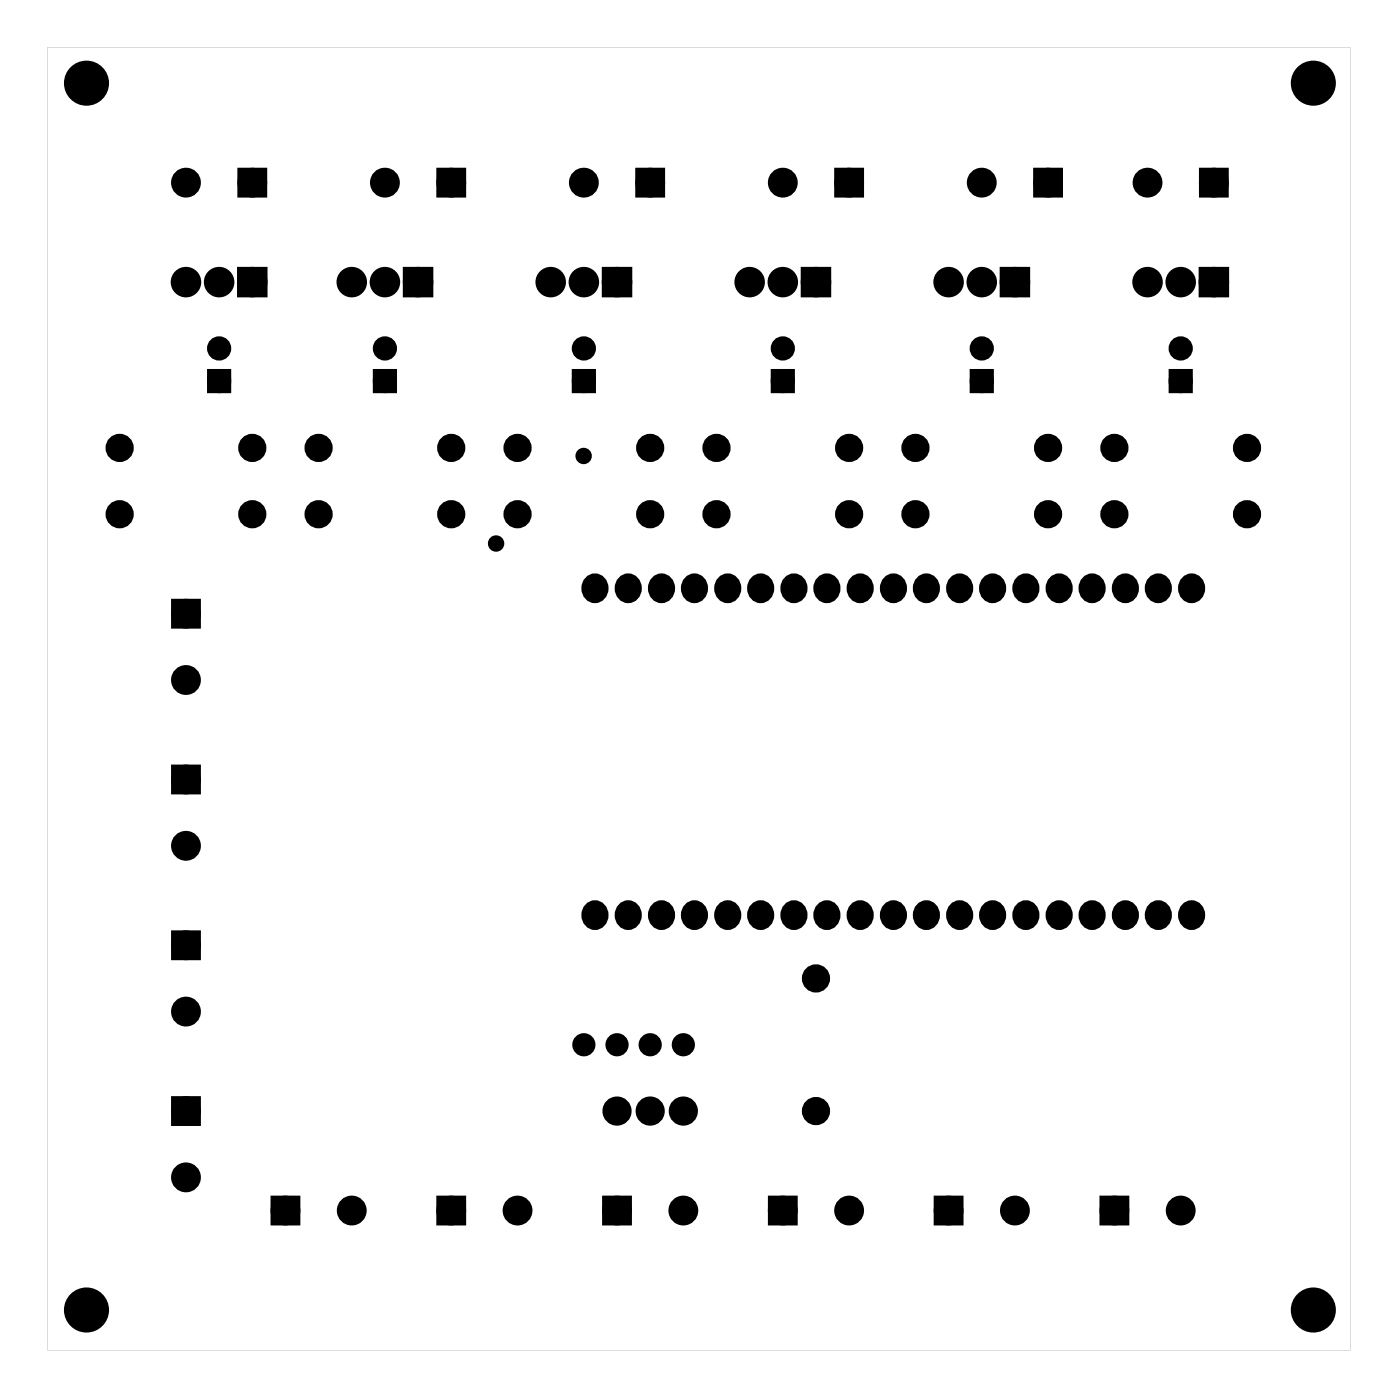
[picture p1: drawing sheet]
<svg xmlns="http://www.w3.org/2000/svg" width="107mm" height="107mm" viewBox="0 0 107 107" stroke-linecap="round" stroke-linejoin="round" font-family="sans-serif">
<g fill="#000">
<path d="M18.6 13.2h1.5v1.6h-1.5zM33.8 13.2h1.5v1.6h-1.5zM49 13.2h1.6v1.6h-1.6zM64.3 13.2h1.5v1.6h-1.5zM79.5 13.2h1.5v1.6h-1.5zM92.2 13.2h1.5v1.6h-1.5zM16.2 28.6h1.2v1.2h-1.2zM18.5 20.8h1.6v1.6h-1.6zM28.9 28.6h1.2v1.2h-1.2zM31.2 20.8h1.6v1.6h-1.6zM44.1 28.6h1.2v1.2h-1.2zM46.5 20.8h1.6v1.6h-1.6z"/>
<path d="M59.4 28.6h1.2v1.2h-1.2zM61.7 20.8h1.6v1.6h-1.6zM74.6 28.6h1.2v1.2h-1.2zM77 20.8h1.5v1.6h-1.5zM89.8 28.6h1.2v1.2h-1.2zM92.2 20.8h1.6v1.6h-1.6zM13.5 46.2h1.5v1.6h-1.5zM13.5 58.9h1.5v1.6h-1.5zM13.5 71.6h1.5v1.6h-1.5zM13.5 84.3h1.5v1.6h-1.5zM21.1 92h1.5v1.5h-1.5zM33.8 92h1.5v1.5h-1.5z"/>
<path d="M46.5 92h1.5v1.5h-1.5zM59.2 92h1.5v1.5h-1.5zM71.9 92h1.5v1.5h-1.5zM84.6 92h1.5v1.5h-1.5z"/>
<path d="M3.6 3.6v99.8h99.8v-99.8zM3.6 3.6h99.8v99.8h-99.8z"/>
</g>
<g fill="#000">
<circle cx="6.6" cy="6.4" r="1.6"/>
<circle cx="14.2" cy="14" r=".76"/>
<circle cx="19.3" cy="14" r=".76"/>
<circle cx="29.5" cy="14" r=".76"/>
<circle cx="34.6" cy="14" r=".76"/>
<circle cx="44.7" cy="14" r=".76"/>
<circle cx="49.8" cy="14" r=".76"/>
<circle cx="60" cy="14" r=".76"/>
<circle cx="65" cy="14" r=".76"/>
<circle cx="75.2" cy="14" r=".76"/>
<circle cx="80.3" cy="14" r=".76"/>
<circle cx="87.9" cy="14" r=".76"/>
<circle cx="93" cy="14" r=".76"/>
<circle cx="100.6" cy="6.4" r="1.6"/>
<circle cx="9.2" cy="34.3" r=".7"/>
<circle cx="9.2" cy="39.4" r=".7"/>
<circle cx="14.2" cy="21.6" r=".79"/>
<circle cx="16.8" cy="21.6" r=".79"/>
<circle cx="16.8" cy="29.2" r=".6"/>
<circle cx="16.8" cy="26.7" r=".6"/>
<circle cx="19.3" cy="34.3" r=".7"/>
<circle cx="19.3" cy="39.4" r=".7"/>
<circle cx="19.3" cy="21.6" r=".79"/>
<circle cx="24.4" cy="39.4" r=".7"/>
<circle cx="24.4" cy="34.3" r=".7"/>
<circle cx="26.9" cy="21.6" r=".79"/>
<circle cx="29.5" cy="29.2" r=".6"/>
<circle cx="29.5" cy="26.7" r=".6"/>
<circle cx="29.5" cy="21.6" r=".79"/>
<circle cx="32" cy="21.6" r=".79"/>
<circle cx="34.6" cy="39.4" r=".7"/>
<circle cx="34.6" cy="34.3" r=".7"/>
<circle cx="39.6" cy="34.3" r=".7"/>
<circle cx="39.6" cy="39.4" r=".7"/>
<circle cx="42.2" cy="21.6" r=".79"/>
<circle cx="44.7" cy="34.9" r=".35"/>
<circle cx="44.7" cy="21.6" r=".79"/>
<circle cx="44.7" cy="29.2" r=".6"/>
<circle cx="44.7" cy="26.7" r=".6"/>
<circle cx="47.3" cy="21.6" r=".79"/>
<circle cx="49.8" cy="39.4" r=".7"/>
<circle cx="49.8" cy="34.3" r=".7"/>
<circle cx="54.9" cy="39.4" r=".7"/>
<circle cx="54.9" cy="34.3" r=".7"/>
<circle cx="57.4" cy="21.6" r=".79"/>
<circle cx="60" cy="21.6" r=".79"/>
<circle cx="60" cy="29.2" r=".6"/>
<circle cx="60" cy="26.7" r=".6"/>
<circle cx="62.5" cy="21.6" r=".79"/>
<circle cx="65" cy="34.3" r=".7"/>
<circle cx="65" cy="39.4" r=".7"/>
<circle cx="70.1" cy="34.3" r=".7"/>
<circle cx="70.1" cy="39.4" r=".7"/>
<circle cx="72.7" cy="21.6" r=".79"/>
<circle cx="75.2" cy="21.6" r=".79"/>
<circle cx="75.2" cy="29.2" r=".6"/>
<circle cx="75.2" cy="26.7" r=".6"/>
<circle cx="77.7" cy="21.6" r=".79"/>
<circle cx="80.3" cy="34.3" r=".7"/>
<circle cx="80.3" cy="39.4" r=".7"/>
<circle cx="85.4" cy="39.4" r=".7"/>
<circle cx="85.4" cy="34.3" r=".7"/>
<circle cx="87.9" cy="21.6" r=".79"/>
<circle cx="90.4" cy="29.2" r=".6"/>
<circle cx="90.4" cy="26.7" r=".6"/>
<circle cx="90.4" cy="21.6" r=".79"/>
<circle cx="93" cy="21.6" r=".79"/>
<circle cx="95.5" cy="34.3" r=".7"/>
<circle cx="95.5" cy="39.4" r=".7"/>
<circle cx="14.2" cy="59.7" r=".76"/>
<circle cx="14.2" cy="47" r=".76"/>
<circle cx="14.2" cy="52.1" r=".76"/>
<circle cx="38" cy="41.6" r=".35"/>
<circle cx="45.6" cy="45.1" r=".73"/>
<circle cx="48.2" cy="45.1" r=".73"/>
<circle cx="50.7" cy="45.1" r=".73"/>
<circle cx="53.2" cy="45.1" r=".73"/>
<circle cx="55.8" cy="45.1" r=".73"/>
<circle cx="58.3" cy="45.1" r=".73"/>
<circle cx="60.8" cy="45.1" r=".73"/>
<circle cx="63.4" cy="45.1" r=".73"/>
<circle cx="65.9" cy="45.1" r=".73"/>
<circle cx="68.5" cy="45.1" r=".73"/>
<circle cx="71" cy="45.1" r=".73"/>
<circle cx="73.5" cy="45.1" r=".73"/>
<circle cx="76.1" cy="45.1" r=".73"/>
<circle cx="78.6" cy="45.1" r=".73"/>
<circle cx="81.2" cy="45.1" r=".73"/>
<circle cx="83.7" cy="45.1" r=".73"/>
<circle cx="86.2" cy="45.1" r=".73"/>
<circle cx="88.8" cy="45.1" r=".73"/>
<circle cx="91.3" cy="45.1" r=".73"/>
<circle cx="14.2" cy="64.8" r=".76"/>
<circle cx="14.2" cy="72.4" r=".76"/>
<circle cx="14.2" cy="77.5" r=".76"/>
<circle cx="45.6" cy="70.1" r=".73"/>
<circle cx="48.2" cy="70.1" r=".73"/>
<circle cx="50.7" cy="70.1" r=".73"/>
<circle cx="53.2" cy="70.1" r=".73"/>
<circle cx="55.8" cy="70.1" r=".73"/>
<circle cx="58.3" cy="70.1" r=".73"/>
<circle cx="60.8" cy="70.1" r=".73"/>
<circle cx="62.5" cy="75" r=".7"/>
<circle cx="63.4" cy="70.1" r=".73"/>
<circle cx="65.9" cy="70.1" r=".73"/>
<circle cx="68.5" cy="70.1" r=".73"/>
<circle cx="71" cy="70.1" r=".73"/>
<circle cx="73.5" cy="70.1" r=".73"/>
<circle cx="76.1" cy="70.1" r=".73"/>
<circle cx="78.6" cy="70.1" r=".73"/>
<circle cx="81.2" cy="70.1" r=".73"/>
<circle cx="83.7" cy="70.1" r=".73"/>
<circle cx="86.2" cy="70.1" r=".73"/>
<circle cx="88.8" cy="70.1" r=".73"/>
<circle cx="91.3" cy="70.1" r=".73"/>
<circle cx="14.2" cy="85.1" r=".76"/>
<circle cx="14.2" cy="90.2" r=".76"/>
<circle cx="21.9" cy="92.7" r=".76"/>
<circle cx="26.9" cy="92.7" r=".76"/>
<circle cx="34.6" cy="92.7" r=".76"/>
<circle cx="39.6" cy="92.7" r=".76"/>
<circle cx="44.7" cy="80" r=".76"/>
<circle cx="47.3" cy="92.7" r=".76"/>
<circle cx="47.3" cy="80" r=".76"/>
<circle cx="47.3" cy="85.1" r=".74"/>
<circle cx="49.8" cy="80" r=".76"/>
<circle cx="49.8" cy="85.1" r=".74"/>
<circle cx="52.3" cy="92.7" r=".76"/>
<circle cx="52.3" cy="80" r=".76"/>
<circle cx="52.3" cy="85.1" r=".74"/>
<circle cx="60" cy="92.7" r=".76"/>
<circle cx="62.5" cy="85.1" r=".7"/>
<circle cx="65" cy="92.7" r=".76"/>
<circle cx="72.7" cy="92.7" r=".76"/>
<circle cx="77.7" cy="92.7" r=".76"/>
<circle cx="85.4" cy="92.7" r=".76"/>
<circle cx="90.4" cy="92.7" r=".76"/>
<circle cx="6.6" cy="100.4" r="1.6"/>
<circle cx="100.6" cy="100.4" r="1.6"/>
</g>
<g fill="none" stroke="#000" stroke-width=".55">
<circle cx="44.7" cy="34.9" r=".35"/>
<circle cx="38" cy="41.6" r=".35"/>
</g>
<g fill="none" stroke="#000" stroke-width=".76" stroke-linecap="butt">
<path d="M18.6 13.2h1.5v1.6h-1.5zM33.8 13.2h1.5v1.6h-1.5zM49 13.2h1.6v1.6h-1.6zM64.3 13.2h1.5v1.6h-1.5zM79.5 13.2h1.5v1.6h-1.5zM92.2 13.2h1.5v1.6h-1.5zM18.5 20.8h1.6v1.6h-1.6zM31.2 20.8h1.6v1.6h-1.6zM46.5 20.8h1.6v1.6h-1.6zM61.7 20.8h1.6v1.6h-1.6zM77 20.8h1.5v1.6h-1.5zM92.2 20.8h1.6v1.6h-1.6z"/>
<path d="M13.5 46.2h1.5v1.6h-1.5zM13.5 58.9h1.5v1.6h-1.5zM13.5 71.6h1.5v1.6h-1.5zM13.5 84.3h1.5v1.6h-1.5zM21.1 92h1.5v1.5h-1.5zM33.8 92h1.5v1.5h-1.5zM46.5 92h1.5v1.5h-1.5zM59.2 92h1.5v1.5h-1.5zM71.9 92h1.5v1.5h-1.5zM84.6 92h1.5v1.5h-1.5z"/>
<circle cx="14.2" cy="14" r=".76"/>
<circle cx="19.3" cy="14" r=".76"/>
<circle cx="29.5" cy="14" r=".76"/>
<circle cx="34.6" cy="14" r=".76"/>
<circle cx="44.7" cy="14" r=".76"/>
<circle cx="49.8" cy="14" r=".76"/>
<circle cx="60" cy="14" r=".76"/>
<circle cx="65" cy="14" r=".76"/>
<circle cx="75.2" cy="14" r=".76"/>
<circle cx="80.3" cy="14" r=".76"/>
<circle cx="87.9" cy="14" r=".76"/>
<circle cx="93" cy="14" r=".76"/>
<circle cx="9.2" cy="39.4" r=".7"/>
<circle cx="9.2" cy="34.3" r=".7"/>
<circle cx="14.2" cy="21.6" r=".79"/>
<circle cx="16.8" cy="21.6" r=".79"/>
<circle cx="19.3" cy="39.4" r=".7"/>
<circle cx="19.3" cy="34.3" r=".7"/>
<circle cx="19.3" cy="21.6" r=".79"/>
<circle cx="24.4" cy="39.4" r=".7"/>
<circle cx="24.4" cy="34.3" r=".7"/>
<circle cx="26.9" cy="21.6" r=".79"/>
<circle cx="29.5" cy="21.6" r=".79"/>
<circle cx="32" cy="21.6" r=".79"/>
<circle cx="34.6" cy="34.3" r=".7"/>
<circle cx="34.6" cy="39.4" r=".7"/>
<circle cx="39.6" cy="39.4" r=".7"/>
<circle cx="39.6" cy="34.3" r=".7"/>
<circle cx="42.2" cy="21.6" r=".79"/>
<circle cx="44.7" cy="21.6" r=".79"/>
<circle cx="47.3" cy="21.6" r=".79"/>
<circle cx="49.8" cy="34.3" r=".7"/>
<circle cx="49.8" cy="39.4" r=".7"/>
<circle cx="54.9" cy="39.4" r=".7"/>
<circle cx="54.9" cy="34.3" r=".7"/>
<circle cx="57.4" cy="21.6" r=".79"/>
<circle cx="60" cy="21.6" r=".79"/>
<circle cx="62.5" cy="21.6" r=".79"/>
<circle cx="65" cy="34.3" r=".7"/>
<circle cx="65" cy="39.4" r=".7"/>
<circle cx="70.1" cy="34.3" r=".7"/>
<circle cx="70.1" cy="39.4" r=".7"/>
<circle cx="72.7" cy="21.6" r=".79"/>
<circle cx="75.2" cy="21.6" r=".79"/>
<circle cx="77.7" cy="21.6" r=".79"/>
<circle cx="80.3" cy="39.4" r=".7"/>
<circle cx="80.3" cy="34.3" r=".7"/>
<circle cx="85.4" cy="39.4" r=".7"/>
<circle cx="85.4" cy="34.3" r=".7"/>
<circle cx="87.9" cy="21.6" r=".79"/>
<circle cx="90.4" cy="21.6" r=".79"/>
<circle cx="93" cy="21.6" r=".79"/>
<circle cx="95.5" cy="39.4" r=".7"/>
<circle cx="95.5" cy="34.3" r=".7"/>
<circle cx="14.2" cy="59.7" r=".76"/>
<circle cx="14.2" cy="47" r=".76"/>
<circle cx="14.2" cy="52.1" r=".76"/>
<circle cx="14.2" cy="72.4" r=".76"/>
<circle cx="14.2" cy="64.8" r=".76"/>
<circle cx="14.2" cy="77.5" r=".76"/>
<circle cx="62.5" cy="75" r=".7"/>
<circle cx="14.2" cy="85.1" r=".76"/>
<circle cx="14.2" cy="90.2" r=".76"/>
<circle cx="21.9" cy="92.7" r=".76"/>
<circle cx="26.9" cy="92.7" r=".76"/>
<circle cx="34.6" cy="92.7" r=".76"/>
<circle cx="39.6" cy="92.7" r=".76"/>
<circle cx="47.3" cy="92.7" r=".76"/>
<circle cx="47.3" cy="85.1" r=".74"/>
<circle cx="49.8" cy="85.1" r=".74"/>
<circle cx="52.3" cy="92.7" r=".76"/>
<circle cx="52.3" cy="85.1" r=".74"/>
<circle cx="60" cy="92.7" r=".76"/>
<circle cx="62.5" cy="85.1" r=".7"/>
<circle cx="65" cy="92.7" r=".76"/>
<circle cx="72.7" cy="92.7" r=".76"/>
<circle cx="77.7" cy="92.7" r=".76"/>
<circle cx="85.4" cy="92.7" r=".76"/>
<circle cx="90.4" cy="92.7" r=".76"/>
</g>
<g fill="none" stroke="#000" stroke-width=".25">
<circle cx="6.6" cy="6.4" r="1.6"/>
<circle cx="100.6" cy="6.4" r="1.6"/>
<circle cx="44.7" cy="80" r=".76"/>
<circle cx="47.3" cy="80" r=".76"/>
<circle cx="49.8" cy="80" r=".76"/>
<circle cx="52.3" cy="80" r=".76"/>
<circle cx="6.6" cy="100.4" r="1.6"/>
<circle cx="100.6" cy="100.4" r="1.6"/>
</g>
<g fill="none" stroke="#000" stroke-width=".71" stroke-linecap="butt">
<circle cx="45.6" cy="45.1" r=".73"/>
<circle cx="48.2" cy="45.1" r=".73"/>
<circle cx="50.7" cy="45.1" r=".73"/>
<circle cx="53.2" cy="45.1" r=".73"/>
<circle cx="55.8" cy="45.1" r=".73"/>
<circle cx="58.3" cy="45.1" r=".73"/>
<circle cx="60.8" cy="45.1" r=".73"/>
<circle cx="63.4" cy="45.1" r=".73"/>
<circle cx="65.9" cy="45.1" r=".73"/>
<circle cx="68.5" cy="45.1" r=".73"/>
<circle cx="71" cy="45.1" r=".73"/>
<circle cx="73.5" cy="45.1" r=".73"/>
<circle cx="76.1" cy="45.1" r=".73"/>
<circle cx="78.6" cy="45.1" r=".73"/>
<circle cx="81.2" cy="45.1" r=".73"/>
<circle cx="83.7" cy="45.1" r=".73"/>
<circle cx="86.2" cy="45.1" r=".73"/>
<circle cx="88.8" cy="45.1" r=".73"/>
<circle cx="91.3" cy="45.1" r=".73"/>
<circle cx="45.6" cy="70.1" r=".73"/>
<circle cx="48.2" cy="70.1" r=".73"/>
<circle cx="50.7" cy="70.1" r=".73"/>
<circle cx="53.2" cy="70.1" r=".73"/>
<circle cx="55.8" cy="70.1" r=".73"/>
<circle cx="58.3" cy="70.1" r=".73"/>
<circle cx="60.8" cy="70.1" r=".73"/>
<circle cx="63.4" cy="70.1" r=".73"/>
<circle cx="65.9" cy="70.1" r=".73"/>
<circle cx="68.5" cy="70.1" r=".73"/>
<circle cx="71" cy="70.1" r=".73"/>
<circle cx="73.5" cy="70.1" r=".73"/>
<circle cx="76.1" cy="70.1" r=".73"/>
<circle cx="78.6" cy="70.1" r=".73"/>
<circle cx="81.2" cy="70.1" r=".73"/>
<circle cx="83.7" cy="70.1" r=".73"/>
<circle cx="86.2" cy="70.1" r=".73"/>
<circle cx="88.8" cy="70.1" r=".73"/>
<circle cx="91.3" cy="70.1" r=".73"/>
</g>
<g fill="none" stroke="#000" stroke-width=".65" stroke-linecap="butt">
<path d="M16.2 28.6h1.2v1.2h-1.2zM28.9 28.6h1.2v1.2h-1.2zM44.1 28.6h1.2v1.2h-1.2zM59.4 28.6h1.2v1.2h-1.2zM74.6 28.6h1.2v1.2h-1.2zM89.8 28.6h1.2v1.2h-1.2z"/>
<circle cx="16.8" cy="26.7" r=".6"/>
<circle cx="16.8" cy="29.2" r=".6"/>
<circle cx="29.5" cy="26.7" r=".6"/>
<circle cx="29.5" cy="29.2" r=".6"/>
<circle cx="44.7" cy="26.7" r=".6"/>
<circle cx="44.7" cy="29.2" r=".6"/>
<circle cx="60" cy="26.7" r=".6"/>
<circle cx="60" cy="29.2" r=".6"/>
<circle cx="75.2" cy="26.7" r=".6"/>
<circle cx="75.2" cy="29.2" r=".6"/>
<circle cx="90.4" cy="26.7" r=".6"/>
<circle cx="90.4" cy="29.2" r=".6"/>
</g>
</svg>
